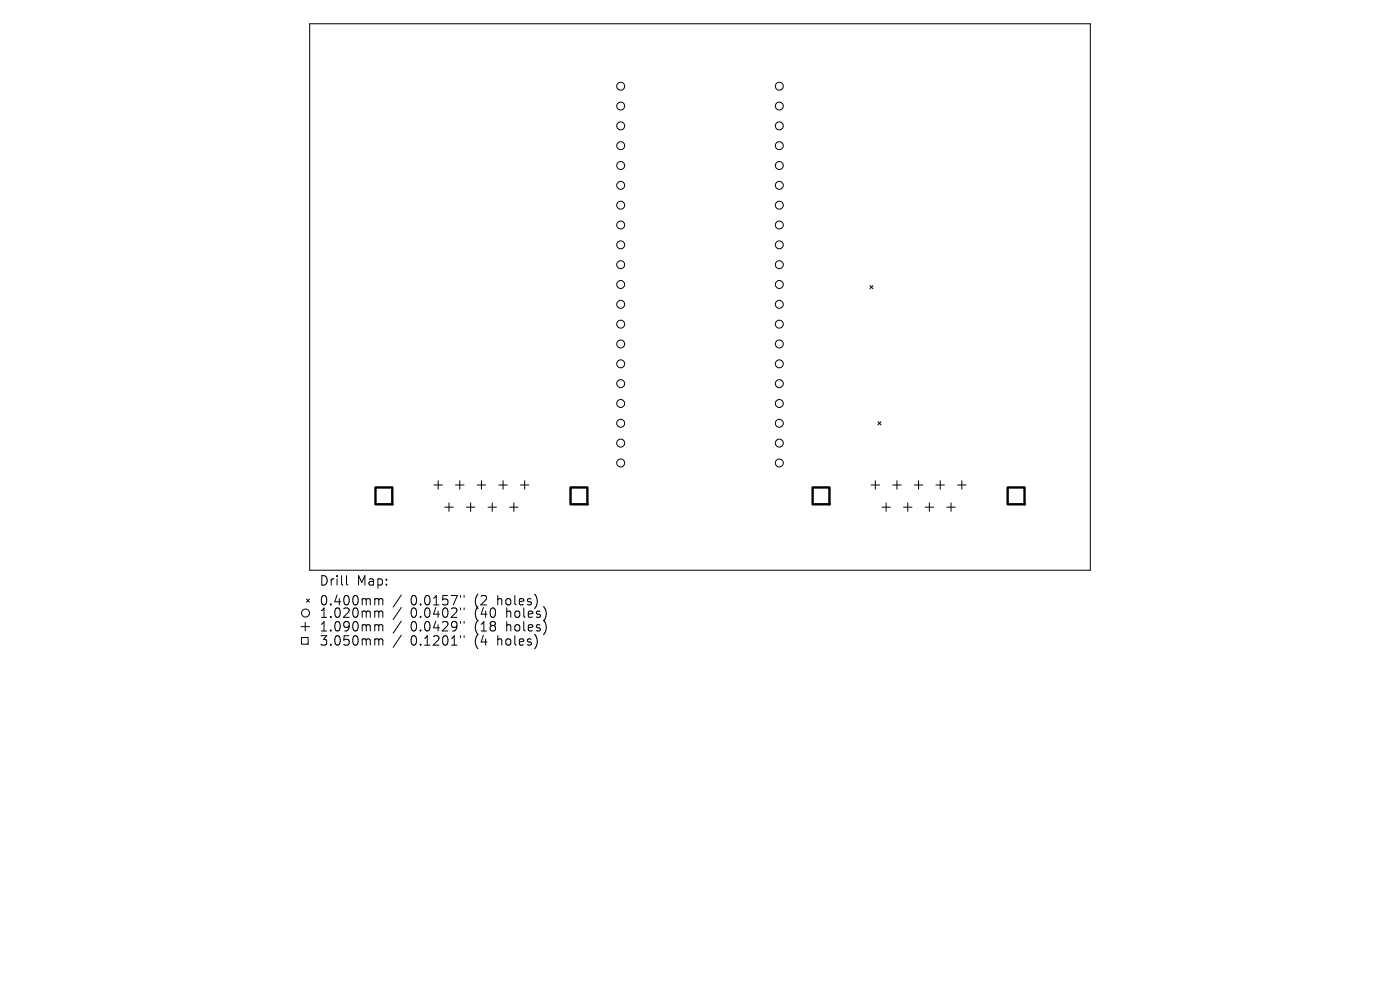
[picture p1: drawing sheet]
<svg xmlns="http://www.w3.org/2000/svg" width="297mm" height="210mm" viewBox="0 0 297 210" stroke-linecap="round" stroke-linejoin="round" font-family="sans-serif">
<defs><g id="words">
<g font-size="2.8">
<text x="67.7" y="124.5">Drill</text>
<text x="75.7" y="124.5">Map:</text>
<text x="67.7" y="128.7">0.400mm</text>
<text x="67.7" y="131.3">1.020mm</text>
<text x="87.1" y="128.7">0.0157&quot;</text>
<text x="87.1" y="131.3">0.0402&quot;</text>
<text x="100.8" y="128.7">(2</text>
<text x="100.8" y="131.3">(40</text>
<text x="105.8" y="128.7">holes)</text>
<text x="107.7" y="131.3">holes)</text>
<text x="67.7" y="134.2">1.090mm</text>
<text x="67.7" y="137.2">3.050mm</text>
<text x="87.1" y="134.2">0.0429&quot;</text>
<text x="87.1" y="137.2">0.1201&quot;</text>
<text x="100.8" y="134.2">(18</text>
<text x="100.8" y="137.2">(4</text>
<text x="105.8" y="137.2">holes)</text>
<text x="107.7" y="134.2">holes)</text>
</g>
</g></defs>
<g fill="none" stroke="#000" stroke-width=".21">
<path d="M65.7 5h165.6v116h-165.6zM184.5 60.6l.7 .6M185.2 60.6l-.7 .6M186.2 89.5l.7 .6M186.9 89.5l-.7 .6M92.1 102.9h1.8M93 102v1.8M94.3 107.6h1.9M95.3 106.7v1.8M96.6 102.9h1.8M97.5 102v1.8M98.9 107.6h1.8"/>
<path d="M99.8 106.7v1.8M101.2 102.9h1.8M102.1 102v1.8M103.5 107.6h1.8M104.4 106.7v1.8M105.8 102.9h1.8M106.7 102v1.8M108.1 107.6h1.8M109 106.7v1.8M110.4 102.9h1.8M111.3 102v1.8M184.8 102.9h1.8"/>
<path d="M185.7 102v1.8M187.1 107.6h1.8M188 106.7v1.8M189.4 102.9h1.8M190.3 102v1.8M191.7 107.6h1.8M192.6 106.7v1.8M194 102.9h1.8M194.9 102v1.8M196.3 107.6h1.8M197.2 106.7v1.8M198.6 102.9h1.8"/>
<path d="M199.5 102v1.8M200.8 107.6h1.9M201.8 106.7v1.8M203.1 102.9h1.8M204 102v1.8M63.9 132.9h1.8M64 135.2h1.4v1.4h-1.4zM64.8 132v1.8M65 127.1l.7 .6M65.7 127.1l-.7 .6M73.5 122.1v1.7l.3 .3M79.8 127l.5 .1 .1 .2"/>
<path d="M79.8 129.6l.5 .1 .1 .2M79.8 132.5l.5 .1 .1 .2M79.8 135.5l.5 .1 .1 .2M80.4 127.3l.2-.3 .5 .1 .1 1.2M80.4 127.3v1M80.4 129.9v1.1M80.4 132.8v1M80.4 135.8v1.1M80.4 129.9l.2-.3 .5 .1 .1 1.3M80.4 132.8l.2-.3 .5 .1 .1 1.2M80.4 135.8l.2-.3 .5 .1 .1 1.3M85.1 126.2l-1.7 2.6"/>
<path d="M85.1 128.9l-1.7 2.5M85.1 131.8l-1.7 2.5M85.1 134.8l-1.7 2.5M97.7 126.3v.4M97.7 129v.3M97.7 131.8v.4M97.7 134.9v.3M98.5 126.3v.4M98.5 129v.3M98.5 131.8v.4M98.5 134.9v.3"/>
<circle cx="131.7" cy="18.3" r=".84"/>
<circle cx="165.3" cy="18.3" r=".84"/>
<circle cx="131.7" cy="26.7" r=".84"/>
<circle cx="131.7" cy="22.5" r=".84"/>
<circle cx="131.7" cy="39.3" r=".84"/>
<circle cx="131.7" cy="35.1" r=".84"/>
<circle cx="131.7" cy="30.9" r=".84"/>
<circle cx="165.3" cy="26.7" r=".84"/>
<circle cx="165.3" cy="22.5" r=".84"/>
<circle cx="165.3" cy="39.3" r=".84"/>
<circle cx="165.3" cy="35.1" r=".84"/>
<circle cx="165.3" cy="30.9" r=".84"/>
<circle cx="131.7" cy="47.7" r=".84"/>
<circle cx="131.7" cy="56.1" r=".84"/>
<circle cx="131.7" cy="51.9" r=".84"/>
<circle cx="131.7" cy="43.5" r=".84"/>
<circle cx="165.3" cy="47.7" r=".84"/>
<circle cx="165.3" cy="51.9" r=".84"/>
<circle cx="165.3" cy="56.1" r=".84"/>
<circle cx="165.3" cy="43.5" r=".84"/>
<circle cx="131.7" cy="64.6" r=".84"/>
<circle cx="131.7" cy="77.2" r=".84"/>
<circle cx="131.7" cy="60.4" r=".84"/>
<circle cx="131.7" cy="73" r=".84"/>
<circle cx="131.7" cy="68.8" r=".84"/>
<circle cx="165.3" cy="64.6" r=".84"/>
<circle cx="165.3" cy="77.2" r=".84"/>
<circle cx="165.3" cy="60.4" r=".84"/>
<circle cx="165.3" cy="68.8" r=".84"/>
<circle cx="165.3" cy="73" r=".84"/>
<circle cx="131.7" cy="85.6" r=".84"/>
<circle cx="131.7" cy="98.2" r=".84"/>
<circle cx="131.7" cy="94" r=".84"/>
<circle cx="131.7" cy="89.8" r=".84"/>
<circle cx="131.7" cy="81.4" r=".84"/>
<circle cx="165.3" cy="85.6" r=".84"/>
<circle cx="165.3" cy="98.2" r=".84"/>
<circle cx="165.3" cy="89.8" r=".84"/>
<circle cx="165.3" cy="94" r=".84"/>
<circle cx="165.3" cy="81.4" r=".84"/>
<circle cx="64.8" cy="130" r=".84"/>
</g>
<path d="M79.7 103.4h3.5v3.6h-3.5zM121 103.4h3.6v3.6h-3.6zM172.4 103.4h3.6v3.6h-3.6zM213.8 103.4h3.5v3.6h-3.5z" fill="none" stroke="#000" stroke-width=".51"/>
<use href="#words"/>
</svg>
